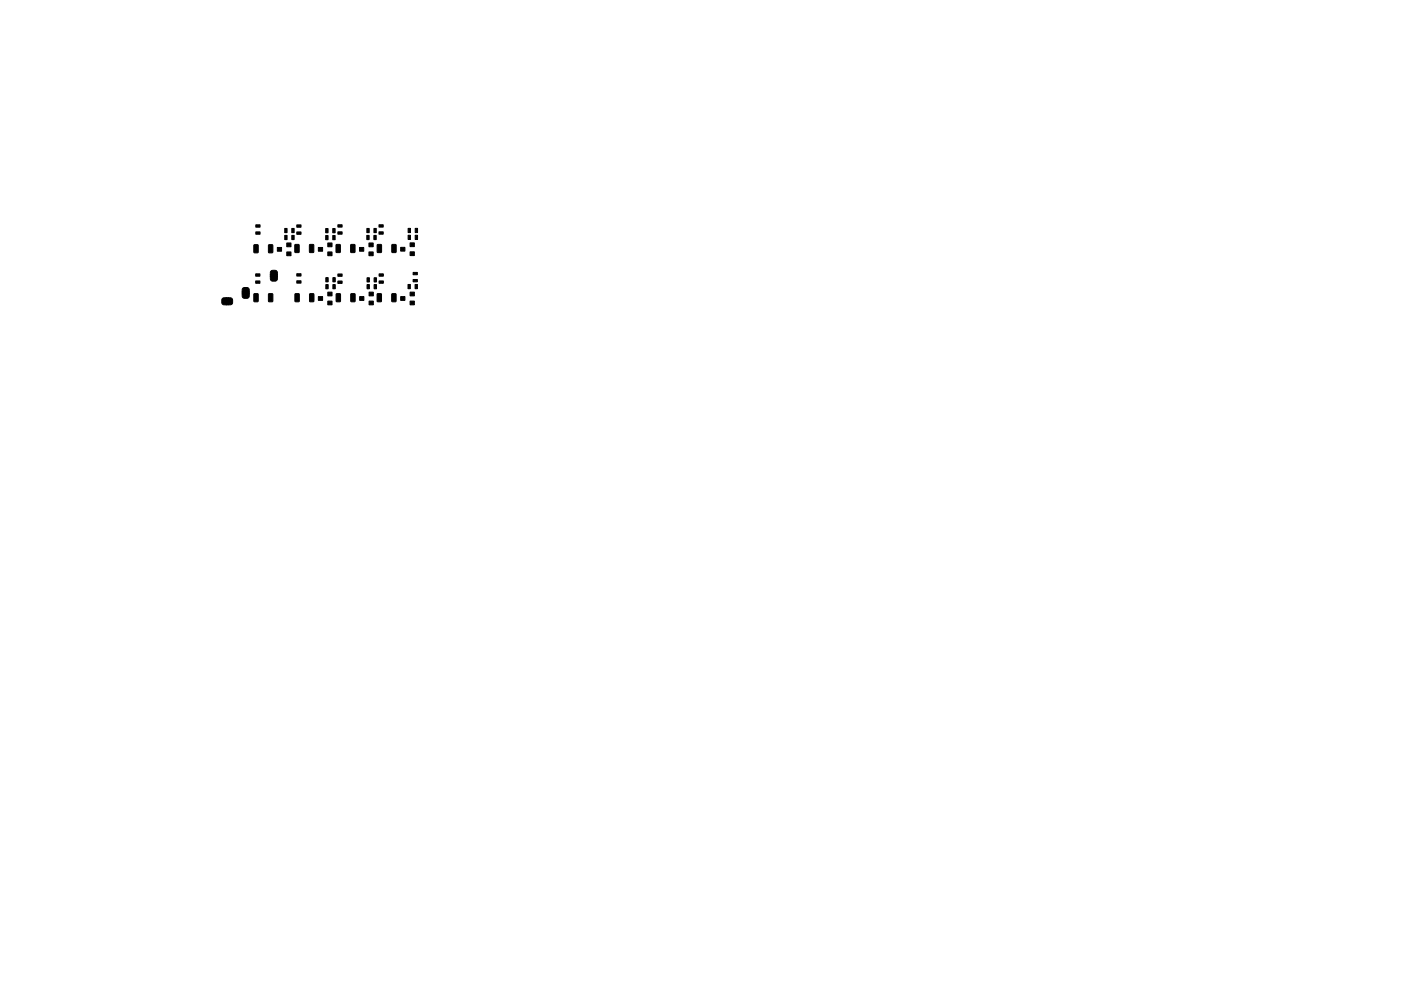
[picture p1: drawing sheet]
<svg xmlns="http://www.w3.org/2000/svg" width="297mm" height="210mm" viewBox="0 0 297 210" stroke-linecap="round" stroke-linejoin="round" font-family="sans-serif">
<g fill="#000" stroke="#000" stroke-width=".21">
<path d="M53.9 52h.8l.1 1.5-.2 .1-.8-.1zM54.2 58.1h.9v.5h-.9zM54.2 49.2h.9v.5h-.9zM54.2 47.7h.9v.5h-.9zM57.3 58.3h1.5v.5h-1.5zM57.4 57.5l.4-.1h.8l.2 .3v.7h-1.5zM57 52h.8l.1 1.5-.2 .1-.8-.1zM57.3 58.7h1.5v.7l-.4 .2h-.8l-.3-.3zM58.8 52.5h.9v.8h-.9zM60.4 48.5h.5v.9h-.5zM60.4 49.9h.5v.9h-.5zM60.8 51.6h.9v.8h-.9z"/>
<path d="M60.8 53.5h.9v.8h-.9zM61.9 48.5h.5v.9h-.5zM61.9 49.9h.5v.9h-.5zM62.5 51.9l.9 .1-.1 1.6-.8-.1zM62.9 58.1h.9v.5h-.9zM62.9 49.2h.9v.5h-.9zM62.9 47.7h.9v.5h-.9zM65.6 51.9l.9 .1v1.4l-.1 .2-.8-.1zM67.5 52.5h.9v.8h-.9zM69.1 48.5h.5v.9h-.5zM69.1 50h.5v.9h-.5zM69.1 58.9h.5v.9h-.5z"/>
<path d="M69.5 51.6h.9v.8h-.9zM69.5 53.5h.9v.8h-.9zM70.6 48.5h.5v.9h-.5zM70.6 50h.5v.9h-.5zM70.6 58.9h.5v.9h-.5zM71.3 51.9l.9 .1v1.4l-.1 .2-.9-.1zM71.6 58.1h.9v.5h-.9zM71.6 49.2h.9v.5h-.9zM71.6 47.7h.9v.5h-.9zM74.4 51.9l.9 .1v1.4l-.1 .2-.9-.1zM76.2 52.5h.9v.8h-.9zM77.8 49.9h.5v.9h-.5z"/>
<path d="M77.8 48.5h.5v.9h-.5zM77.8 58.9h.5v.9h-.5zM78.2 51.6h.9v.8h-.9zM78.2 53.5h.9v.8h-.9zM79.3 49.9h.5v.9h-.5zM79.3 48.5h.5v.9h-.5zM79.3 58.9h.5v.9h-.5zM80 51.9l.9 .1v1.4l-.1 .2-.8-.1zM80.3 49.2h.9v.5h-.9zM80.3 47.7h.9v.5h-.9zM80.4 58.1h.9v.5h-.9zM83.1 51.9l.9 .1v1.4l-.1 .2-.8-.1z"/>
<path d="M84.9 52.5h.9v.8h-.9zM86.5 48.5h.5v.9h-.5zM86.5 49.9h.5v.9h-.5zM87.6 57.8h.9v.5h-.9zM87.6 59.3h.9v.5h-.9zM86.9 51.5h.9v.8h-.9zM86.9 53.4h.9v.8h-.9zM88 48.5h.5v.9h-.5zM88 49.9h.5v.9h-.5zM47.9 63.2h.5v1.5h-.5zM47.2 63.3l.8-.1v1.5h-.6l-.3-.3-.1-.7zM48.3 63.2h.6l.4 .3v.8l-.3 .3-.7 .1z"/>
<path d="M51.3 61.9h1.5v.5h-1.5zM51.5 61.2l.3-.2 .8 .1 .2 .3v.6h-1.5zM51.3 62.3h1.5v.7l-.3 .3h-.9l-.2-.4zM53.9 62.3l.8 .1 .1 1.5-.2 .1-.8-.1zM54.2 59.6h.9v.5h-.9zM57 62.3l.8 .1 .1 1.5-.2 .1-.8-.1zM62.6 62.3l.9 .1v1.5l-.2 .1-.8-.1zM62.9 59.6h.9v.5h-.9zM65.7 62.3l.9 .1v1.5l-.2 .1-.8-.1zM67.5 62.9h.9v.8h-.9zM69.1 60.4h.5v.9h-.5zM69.5 62h.9v.8h-.9z"/>
<path d="M69.5 63.9h.9v.8h-.9zM70.6 60.4h.5v.9h-.5zM71.3 62.3l.9 .1v1.5l-.1 .1-.8-.1zM71.6 59.6h.9v.5h-.9zM74.4 62.3l.9 .1v1.5l-.1 .1-.8-.1zM76.2 62.9h.9v.8h-.9zM77.8 60.4h.5v.9h-.5zM78.2 62h.9v.8h-.9zM78.2 63.9h.9v.8h-.9zM79.3 60.4h.5v.9h-.5zM80 62.3l.9 .1v1.5l-.1 .1-.8-.1zM80.4 59.6h.9v.5h-.9z"/>
<path d="M83.1 62.3l.9 .1v1.5l-.1 .1-.8-.1zM84.9 62.9h.9v.8h-.9zM86.5 60.4h.5v.9h-.5zM86.9 62h.9v.8h-.9zM86.9 63.9h.9v.8h-.9zM88 60.4h.5v.9h-.5z"/>
</g>
</svg>
